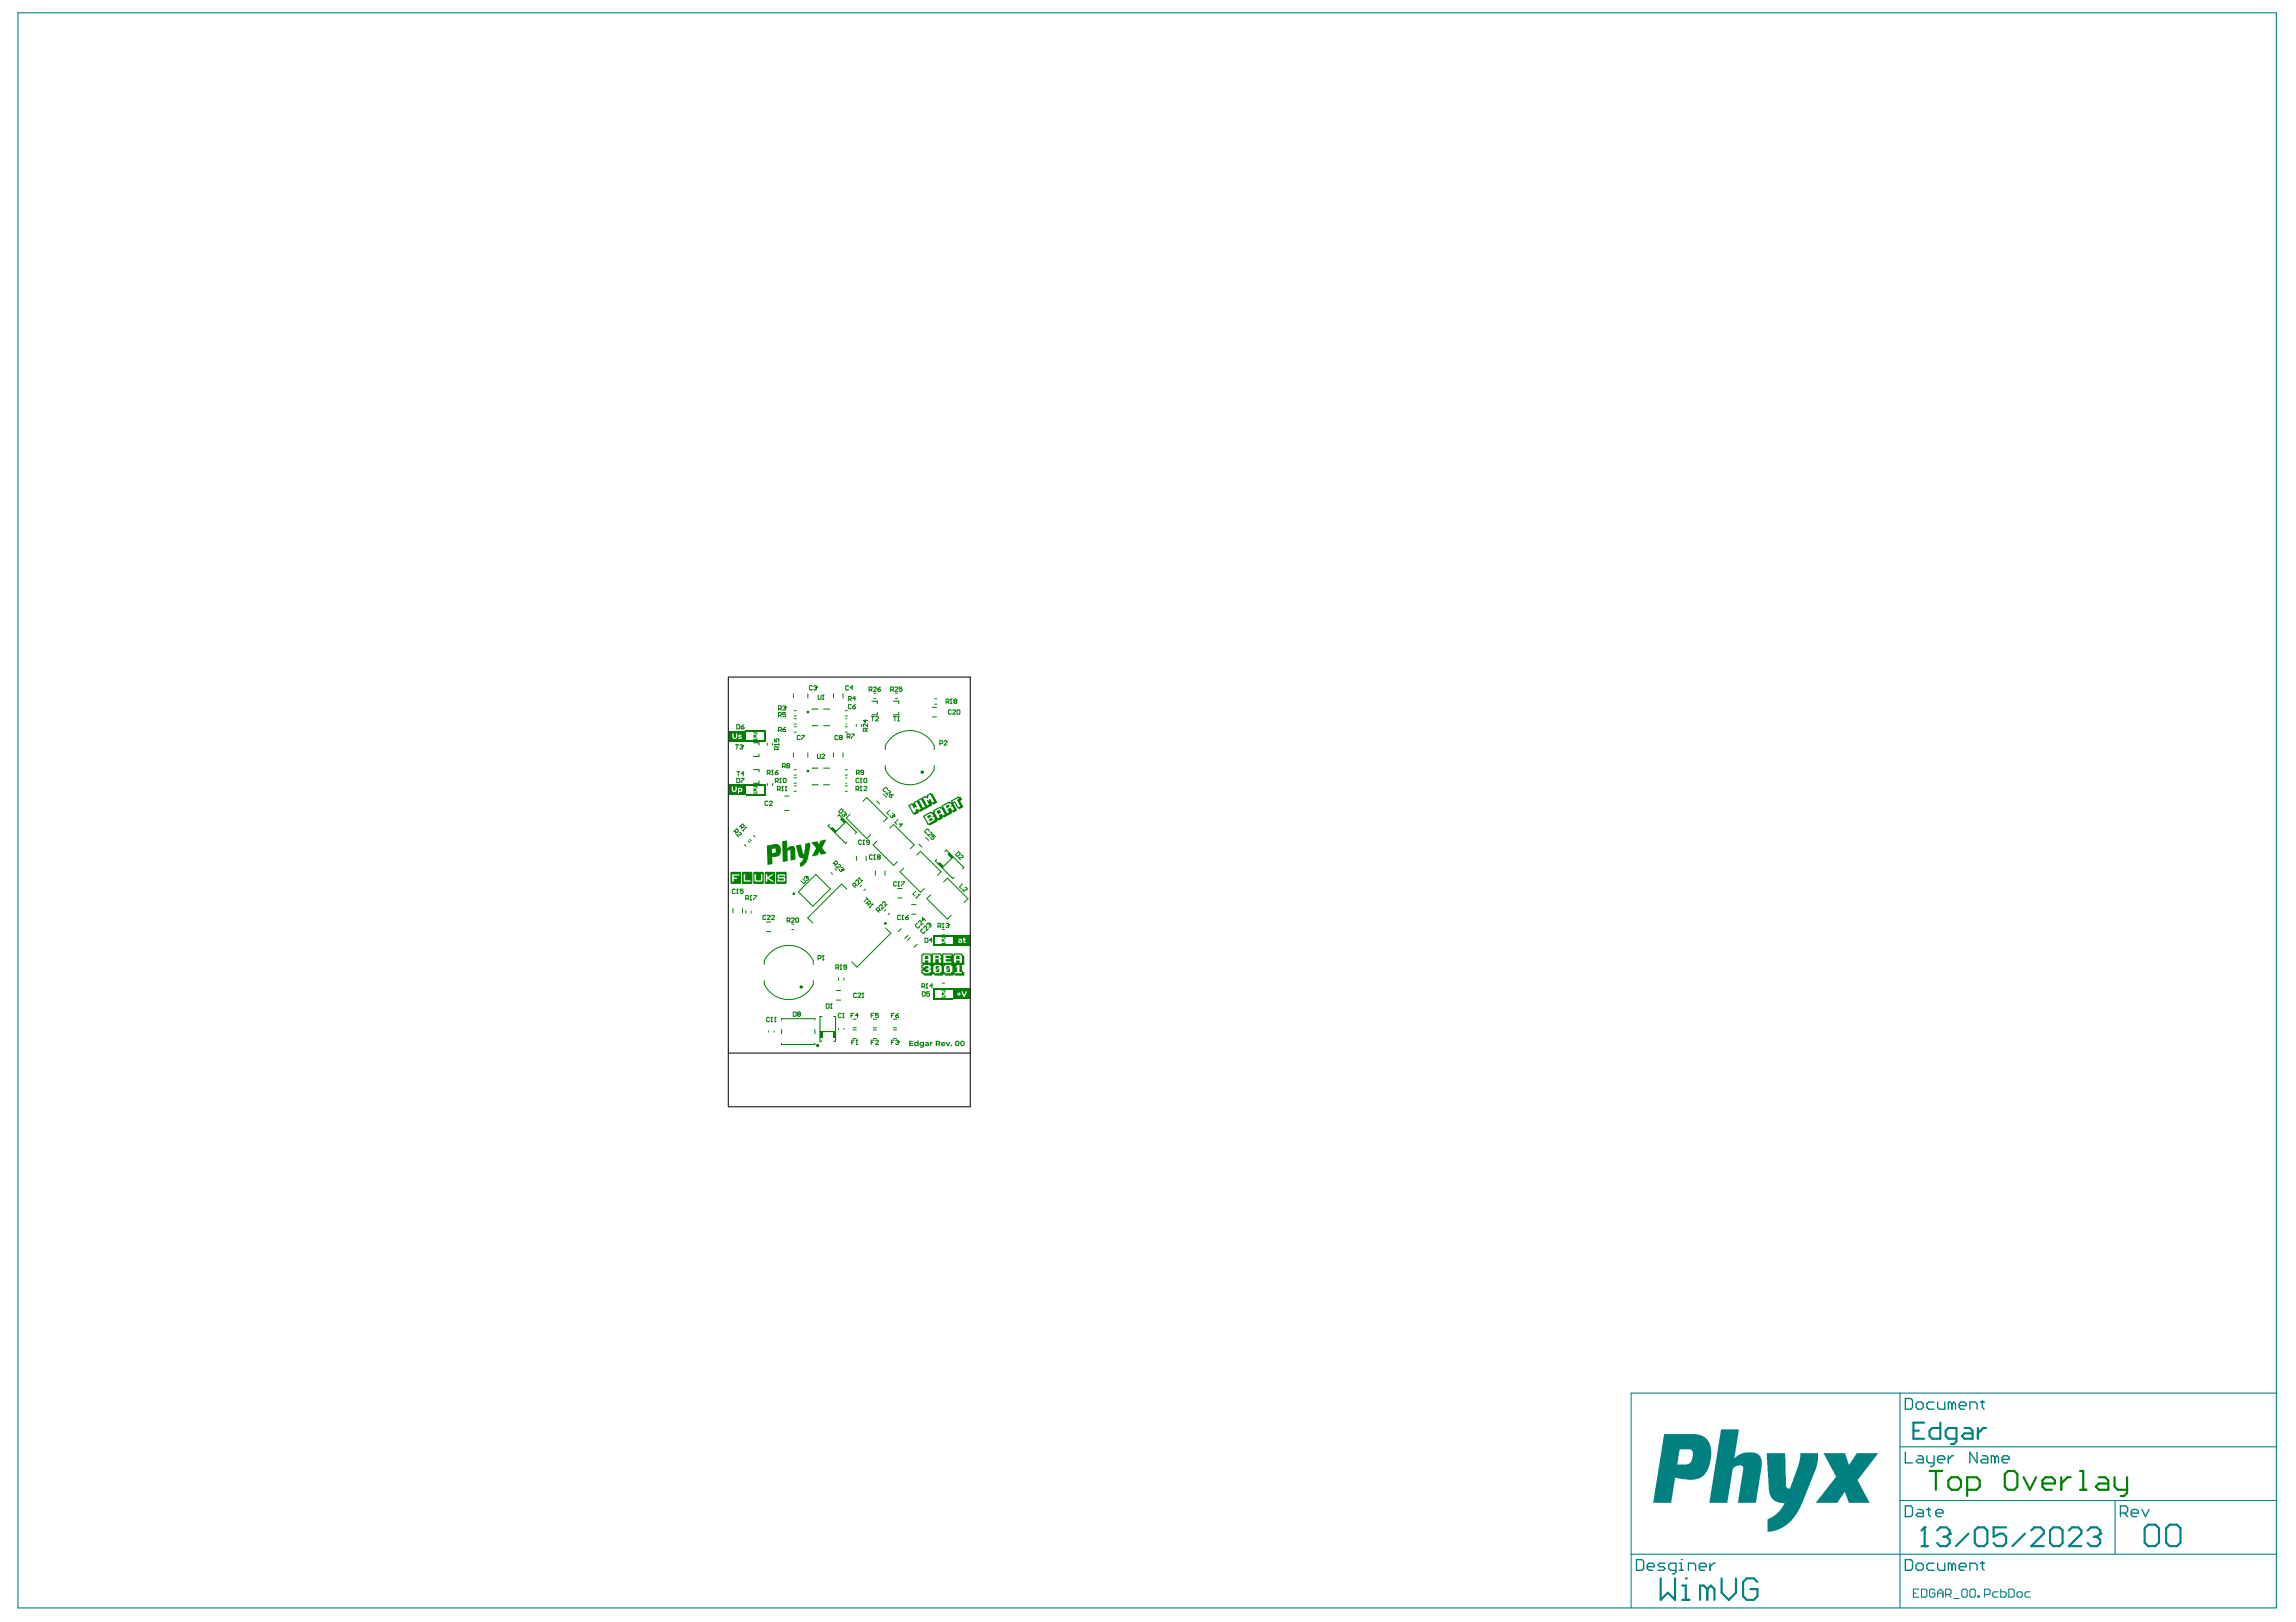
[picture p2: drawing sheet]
<svg xmlns="http://www.w3.org/2000/svg" width="297mm" height="210mm" viewBox="0 0 297 210" stroke-linecap="round" stroke-linejoin="round" font-family="sans-serif">
<g fill="#008080">
<path d="M222.7 185h2.3l-.6 3.7 .6-.5 .8-.2h1.3l.4 .2 .3 .4 .1 .4v.9l-.7 4.6h-2.4l.7-4.2a.58 .58 0 0 0-.1-.6h-.7l-.3 .2a.59 .59 0 0 0-.3 .6l-.6 4h-2.4z"/>
<path d="M228.5 188.1h2.4l.2 4.2v.2l.3 .2 .2-.1 1.1-3.1 .2-.9v-.5h2.3v1l-.4 1.3-1.8 4.6-.8 1.2-1 1.2-1 .5-.8 .3-.7 .1v-1.2a.45 .45 0 0 1 .4-.7l.7-.4 .5-.6 .5-.9h-.6l-.6-.2-.4-.4-.2-.4-.2-.7z"/>
<path d="M235.9 188.1h2.8l.4 1.4 .2-.1 .9-1.3h2.8l-2.6 3.3a.38 .38 0 0 0 .1 .5l1.4 2.6h-2.7l-.5-1.4h-.1l-.9 1.4h-2.8l2.2-2.8 .2-.3a.34 .34 0 0 0 .1-.6z"/>
<path d="M215.3 185.6h4.2l.8 .2 .6 .5 .4 .7 .1 .5-.1 1.4-.2 .8-.3 .7-.3 .5-.5 .3-.8 .3h-.9l-1.6-.3-.5 3.3h-2.3zM217.3 187.6l-.3 1.9h1.3l.3-.1 .3-.5 .1-.7a.57 .57 0 0 0-.3-.6z"/>
</g>
<g fill="none" stroke="#008080" stroke-width=".14">
<path d="M2.3 1.7h292.2v206.4h-292.2zM245.8 187.2h48.7M245.8 194.2h48.7M245.8 180.3v27.8M273.6 194.2v6.9M294.5 180.3h-83.5v27.8M211 201.1h83.5M247.5 206.2h.4M248.2 205.6h-.7v1.1h.7M248.6 205.6h.5l.2 .2v.7l-.2 .2h-.5zM250.3 205.8l-.1-.2h-.4l-.2 .2v.7l.2 .2h.4l.1-.2v-.3h-.3M250.7 206.2h.7"/>
<path d="M250.7 206.7v-.7l.3-.4 .4 .4v.7M251.7 206.3h.5l.2-.1v-.4l-.2-.2h-.5v1.1M252.1 206.3l.3 .4M252.8 206.9h.7M253.8 205.8l.2-.2h.3l.2 .2v.7l-.2 .2h-.3l-.2-.2zM254.8 205.8l.2-.2h.4l.1 .2v.7l-.1 .2h-.4l-.2-.2zM255.9 206.5h.2v.2h-.2zM256.8 206.3h.5l.2-.1v-.4l-.2-.2h-.5v1.1M258.5 206h-.5l-.2 .2v.3l.2 .2h.5M258.8 205.6v1.1h.6l.1-.2v-.3l-.1-.2h-.6M259.9 205.6h.5l.2 .2v.7l-.2 .2h-.5zM260.9 206.2l.2-.2h.4l.1 .2v.3l-.1 .2h-.4l-.2-.2z"/>
<path d="M262.7 206h-.6l-.1 .2v.3l.1 .2h.6"/>
</g>
<g fill="none" stroke="#008080" stroke-width=".28">
<path d="M247.5 185.1h.7M248.9 184.1h-1.4v2.1h1.4M249 197.7h.1M249 197.7v2.4M249 197.7l-.4 .4M250.6 198.1l.4-.4h.8l.4 .4v.4M251 184.1v2.1h-1l-.4-.4v-.7l.4-.3h1M251.4 198.9h.4M251.8 198.9l.4 .4v.4l-.4 .4h-.8l-.4-.4M252.2 198.5h.1M252.2 198.5l-.4 .4M253.1 186.2h-1l-.4-.4v-.7l.4-.3h1v1.7l-.3 .4h-.4"/>
<path d="M254.2 184.8h.6l.4 .3v1.1h-1l-.4-.4 .4-.3h1M254.7 198.5l-1.7 1.6M255.5 198.1l.4-.4h.8l.4 .4v1.6l-.4 .4h-.8l-.4-.4zM255.9 184.8v1.4M256.9 184.8h-.3l-.7 .7M259.5 197.7h-1.6v1.2l.8-.4h.4l.4 .4v.8l-.4 .4h-.8l-.4-.4M262 198.5l-1.6 1.6M262.8 198.1l.4-.4h.8l.4 .4v.4l-1.6 1.6h1.6M265.2 198.1l.4-.4h.8l.4 .4v1.6l-.4 .4h-.8l-.4-.4zM267.7 198.1l.4-.4h.8l.4 .4v.4l-1.6 1.6h1.6M270.1 198.1l.4-.4h.8l.4 .4v.4M270.9 198.9h.4"/>
<path d="M271.3 198.9l.4 .4v.4l-.4 .4h-.8l-.4-.4M271.7 198.5h.1M271.7 198.5l-.4 .4M277.5 197.8l.4-.5h.9l.5 .5v1.8l-.5 .5h-.9l-.4-.5zM280.2 197.8l.5-.5h.9l.5 .5v1.8l-.5 .5h-.9l-.5-.5zM214.8 204.3v2.7l1-.9 .9 .9v-2.7M217.6 207h1M217.6 205.2h.5v1.8M218.1 204.3h.1M220.9 205.6l-.5-.4h-.5v1.8M220.9 205.6v1.4M220.9 205.6l.4-.4 .5 .4v1.4"/>
<path d="M222.7 204.3v1.8l1 .9 .9-.9v-1.8M227.4 204.7l-.5-.4h-.9l-.5 .4v1.9l.5 .4h.9l.5-.4v-1h-1M248.6 200.1h.8"/>
</g>
<g fill="none" stroke="#008080" stroke-width=".17">
<path d="M246.5 194.9h.7l.2 .2v.9l-.2 .3h-.7zM246.5 181h.7l.2 .2v.9l-.2 .3h-.7zM246.5 187.9v1.4h.9M247.9 181.7l.2-.3h.5l.2 .3v.4l-.2 .3h-.5l-.2-.3zM248.1 195.3h.5l.2 .3v.7h-.7l-.2-.3 .2-.2h.7M248.1 188.4h.5l.2 .2v.7h-.7l-.2-.2 .2-.2h.7M249.3 195.3h.4M249.3 188.4v.7l.2 .2h.7M249.5 195.1v.9l.2 .3M250.2 181.4h-.7l-.2 .3v.4l.2 .3h.7M250.2 188.4v1.1l-.2 .3h-.3M250.4 195.8h1v-.2l-.3-.3h-.4l-.3 .3v.4l.3 .3h.4"/>
<path d="M250.7 181.4v.7l.2 .3h.7v-1M250.7 188.9h.9v-.3l-.2-.2h-.5l-.2 .2v.5l.2 .2h.5M252.1 188.4v.9M252.5 181.7l-.2-.3h-.2v1M252.5 181.7v.7M252.5 181.7l.3-.3 .2 .3v.7M252.8 188.4h-.3l-.4 .5M253.5 181.9h.9v-.2l-.3-.3h-.4l-.2 .3v.4l.2 .3h.4M254.8 182.4v-1h.7l.3 .3v.7M255.8 187.9v1.4l-1-1.4v1.4M256.2 181.4h.5M256.5 188.4h.4l.3 .2v.7h-.7l-.3-.2 .3-.2h.7"/>
<path d="M256.5 181.2v.9l.2 .3M258.1 188.6l-.2-.2h-.3v.9M258.1 188.6v.7M258.1 188.6l.2-.2 .3 .2v.7M259 188.9h.9v-.3l-.2-.2h-.5l-.2 .2v.5l.2 .2h.5M274.3 195.8h.7l.3-.2v-.5l-.3-.2h-.7v1.4M274.8 195.8l.5 .5M275.7 195.8h.9v-.2l-.2-.3h-.5l-.2 .3v.4l.2 .3h.5M277.1 195.3l.5 1 .4-1M211.7 201.8h.7l.2 .3v.9l-.2 .2h-.7zM213.1 202.8h.9v-.3l-.2-.2h-.5l-.2 .2v.5l.2 .2h.5M215.4 202.3h-.7l-.2 .2 .2 .3h.5l.2 .2-.2 .2h-.7"/>
<path d="M216.8 203.2h-.7l-.2-.2v-.5l.2-.2h.7v1.1l-.2 .3h-.2M217.3 203.2h.4M217.3 202.3h.2v.9M217.5 201.8h.1M218.4 203.2v-.9h.7l.3 .2v.7M219.8 202.8h1v-.3l-.3-.2h-.4l-.3 .2v.5l.3 .2h.4M221.2 202.3v.9M221.9 202.3h-.2l-.5 .5M246.5 201.8h.7l.2 .3v.9l-.2 .2h-.7zM247.9 202.5l.2-.2h.5l.2 .2v.5l-.2 .2h-.5l-.2-.2zM250.2 202.3h-.7l-.2 .2v.5l.2 .2h.7M250.7 202.3v.7l.2 .2h.7v-.9"/>
<path d="M252.5 202.5l-.2-.2h-.2v.9M252.5 202.5v.7M252.5 202.5l.3-.2 .2 .2v.7M253.5 202.8h.9v-.3l-.3-.2h-.4l-.2 .2v.5l.2 .2h.4M254.8 203.2v-.9h.7l.3 .2v.7M256.2 202.3h.5M256.5 202.1v.9l.2 .2"/>
</g>
<g fill="#008000">
<path d="M101.2 108.9l.6-.1 .1 1 .3-.3h.4l.2 .1 .1 .3v1.3l-.6 .2v-1.3l-.1-.1h-.1l-.2 .2v1.2l-.6 .2z"/>
<path d="M103 109.4l.6-.1 .3 1.1 .1 .1 .2-.9v-.4l.6-.1v.6l-.4 1.6-.3 .6-.5 .3-.2-.5 .3-.2 .2-.4-.3-.1-.2-.1z"/>
<path d="M105 109l.7-.1 .3 .3 .1-.4 .8-.2-.5 1.1 .5 .8-.7 .1-.2-.3-.2 .4-.8 .1 .6-1z"/>
<path d="M121 123.7h.4l.1 .3h-.5z"/>
<path d="M119.6 123.7h.5v.4h-.5z"/>
<path d="M121.1 125h.4v.2h-.1v.1h-.2v.2h.2v-.2h.1v.5h-.5l.1-.2h.1v-.1h-.2z"/>
<path d="M123.7 123.7h.5v.4h-.5z"/>
<path d="M99.2 109.4l1.4-.2 .3 .3 .1 .5v.5l-.2 .2-.5 .2h-.4v.9l-.6 .1zM99.9 109.9v.5l.4-.1 .1-.2-.1-.3z"/>
<path d="M97.5 112.9v-.1h1.2l.1 .1v1.4l-.1 .1h-1.2v-.1zM97.6 113.2l.1 .9h.8l.1-.1v-.8h-.2v.7h-.6v-.7z"/>
<path d="M99 112.9l1.2-.1 .1 .1v1.4l-.1 .1h-1.2l-.1-.1zM99.1 113.2v.9h.2v-.4l.6 .4h.3l-.8-.5 .7-.4h-.3l-.5 .3v-.3z"/>
<path d="M96 112.9h1.3v1.4v.1h-1.3zM96.2 113.2v.9h.9v-.2h-.7v-.7z"/>
<path d="M100.4 112.9l.1-.1h1.2v1.6l-1.3-.1zM100.6 113.2l.1 .5h.7v.2h-.7v-.1h-.1v.3l.9-.1 .1-.4-.1-.1h-.7v-.2h.6v.1h.1v-.2z"/>
<path d="M94.5 112.8l1.3 .1 .1 1.4-.1 .1h-1.3zM94.7 113.2v.9h.2v-.4h.4v-.1h-.4v-.3h.8v-.1z"/>
<path d="M119.2 123.5h.1l.1-.1h1v.1h.1l.1-.1h1.1l.1 .1h.1v-.1h1.3l.1 .1h.1v-.1h1.1v.1h.1v.2h.2v1.2h-.4v.7h.2v.2h.2v.5h-1.3v-.2h-.1v.2h-1.1v-.2h-.3v.2h-1.1v-.2h-.3v.2h-1.1v-.2h-.2v-.1h-.1v-.5h.2l-.1-.2h-.1v-.4h.1v-.2h-.1zM122.1 123.5v1.1h1v-.2h-.8v-.3h.7l-.1-.1h-.5l-.1-.3h.8v-.2zM123.4 123.7v.9h.3v-.3h.5v.3h.3v-.9h-.2v-.2h-.8l.1 .2zM120.7 123.5v1.1h.3v-.5h.4v.5h.4v-.5h-.2v-.1h.2v-.3h-.2v-.2zM119.3 123.7v.9h.3l.1-.3h.4v.3h.3v-.9h-.2v-.2h-.7v.2zM123.7 125v.2h.1v.6h-.3v.2h.9v-.2h-.3v-.9h-.3v.1zM122.1 125v.8h.2v.2h.8l-.1-.2h.2v-.8h-.2v-.1h-.7v.1zM120.7 125v.8h.2v.2h.8v-.2h.1v-.8h-.1v-.1h-.8v.1zM119.4 125l-.1 .2h.4v-.2h.4v.3h-.3v.2h.3v.3h-.4v-.2h-.3l-.1 .2h.2v.2h.8v-.2h.1v-.3h-.1v-.2h.1v-.3h-.1v-.1h-.8v.1z"/>
<path d="M122.4 125h.5v.2h-.2l.1 .1h.1v.5h-.5v-.2h.2v-.1h-.2zM122.6 125.3v.2h.1v-.2z"/>
</g>
<g fill="none" stroke="#008000" stroke-width=".13">
<path d="M97.5 94.9h.4v.2M97.6 95.1l.1 .2-.1 .1zM97.8 95.1v.3M97.9 95.5v.2h-.4M99.3 96.2v.3M100 96.2v.3M102.6 89.8v.5M102.6 97.4v.6M102.7 92.7h.3M102.7 92h.3M102.7 93h.3M102.7 93.7h.3"/>
<path d="M102.7 94.1h.3M102.7 94.7h.3M102.7 99.6h.3M104.5 89.8v.5M104.5 97.4v.6M107.8 89.8v.5M107.8 97.4v.6M109.1 89.8v.5M109.1 97.4v.6M109.4 92.7h.2M109.4 92h.2M109.4 94.1h.2"/>
<path d="M109.4 94.7h.2M109.4 99.6h.2M109.4 93h.2M109.4 93.7h.2M110.8 93.7v.3M111.5 93.7v.3M113 90.4h.3M113 89.7h.3M114.5 96.5v.5M114.5 99.1v.5M115.8 90.4h.3M115.8 89.7h.3"/>
<path d="M120.6 92.8h.6M120.6 91.5h.6M120.9 96.5v.5M120.9 99.1v.5M120.9 91.1h.3M120.9 90.4h.3M94.8 117.6v.5M96.1 117.6v.5M96.3 109.3l.2 .2M96.5 117.9v.3M96.8 108.8l.2 .2M97 108.6l.2 .2"/>
<path d="M97.2 117.9v.3M97.5 108.1l.2 .2M97.5 101.8h.4v.2M97.6 102.1l.1 .1-.1 .2zM97.8 102.1v.3M97.9 102.4v.2h-.4M99.2 119.3h.5M99.3 101.4v.3M100 101.4v.3M101.5 103h.6M101.5 104.9h.6M102.4 119.6h.3"/>
<path d="M102.7 100.3h.3M102.7 100.7h.3M102.7 101.4h.3M102.7 101.7h.3M102.7 102.4h.3M103.3 115.4l2.2-2.2 1.9 1.8-2.2 2.3zM107.5 112.9l.2 .2M108 112.4l.2 .2M109.4 100.3h.2M109.4 101.7h.2M109.4 102.4h.2M109.4 100.7h.2"/>
<path d="M109.4 101.4h.2M109.6 115.1l-.7-.7-4.4 4.4 .7 .7M110 105.4l-.5 .5 2.6 2.6 .5-.5M110.8 110.8v.6M111.5 114.6l-.2 .2M111.6 103.7l.5-.5 2.7 2.7-.5 .5M112 115.1l-.2 .1M112.1 110.8v.6M113.3 112.7v.6M113.4 103.6l.4 .4M113.4 108.9l-.4 .4 2.6 2.7 .5-.5M114.3 102.8l.4 .4"/>
<path d="M114.5 112.7v.6M114.6 117.7l-.2 .2M115.1 118.2l-.2 .2M115.1 107.2l.5-.5 2.7 2.6-.5 .5M116.1 115h.6M116.1 116.2h.6M116.9 112.3l-.5 .5 2.7 2.7 .5-.5M117.9 118.3h.6M117.9 117.1h.6M118.6 110.7l.5-.5 2.6 2.6-.4 .5M118.9 109.2l.4 .4M119.7 108.4l.4 .4"/>
<path d="M120.4 115.8l-.5 .5 2.7 2.6 .5-.4M122.1 114.1l.5-.5 2.6 2.7-.5 .5M98.9 124.3v.5M98.9 126.9v.5M99.2 120.6h.5M99.4 133.4v.2M100.1 133.4v.2M101.1 132v-.2h4.3v.2M101.1 135v.2h4.3v-.2M101.1 133.2v.6M102.4 120.3h.3M105.2 124.3v.5"/>
<path d="M105.2 126.9v.5M105.4 133.2v.6M108.2 129.4h.6M108.2 128.2h.6M108.5 126.6v.3M108.5 133.1v.1M109.2 126.6v.3M109.2 133.1v.1M110.4 131.9h.4M110.4 133h.4M110.4 134.4h.4M110.4 133.3h.4"/>
<path d="M113 131.9h.4M113 133h.4M113 134.4h.4M113 133.3h.4M114.6 120.1l.7 .7-4.4 4.3-.7-.6M115.6 131.9h.4M115.6 133h.4M115.6 134.4h.4M115.6 133.3h.4M116.6 120.2l-.4 .4M117.5 121.1l-.4 .3M117.8 121.3l-.4 .4"/>
<path d="M118.6 122.2l-.3 .4M121.8 121.3h.5v.2M121.8 128.2h.5v.2M121.9 120.3h.3M121.9 121h.3M121.9 121.5l.1 .2-.1 .1zM121.9 128.5l.1 .1-.1 .2zM121.9 127.9h.3M121.9 127.2h.3M122.1 121.5v.3M122.1 128.5v.3M122.3 121.9v.2h-.5"/>
<path d="M122.3 128.8v.2h-.5"/>
</g>
<g fill="none" stroke="#008000" stroke-width=".14">
<path d="M97.5 96.1h.7v.3M97.5 99.6h.7v.3M98.2 97.6v.3h-.7M105.1 93.9h.7M105.8 91.8h-.7M105.8 99.4h-.7M106.6 91.8h.7M106.6 99.4h.7M107.3 93.9h-.7M112.8 90.7h.7v.3M113.5 92.2v.3h-.7M115.6 90.7h.7v.3"/>
<path d="M116.3 92.2v.3h-.7M98.2 101.1v.3h-.7M105.1 101.5v.1M105.1 101.6h.7M106.6 101.6h.7M107.3 101.5v.1M107.3 106.7l-.2 .2 2.3 2.2 .2-.1M108.4 105.6l.2-.2 2.2 2.3-.2 .2M109.4 106.3l-1.4 1.5M121.2 111.3l-.2 .1 2.3 2.3 .1-.2M122.3 110.2l.1-.2 2.3 2.3-.2 .1M123.3 110.9l-1.4 1.4"/>
<path d="M106.1 133.5h2M106.3 131.5h-.2v3.2h.2M107.9 131.5h.2v3.2h-.2"/>
</g>
<path d="M120.9 129.2h2.4" fill="none" stroke="#008000" stroke-width=".17"/>
<path d="M120.7 128.1h.2v1.2h-.2z" fill-rule="evenodd" fill="#008000"/>
<path d="M120.7 128h2.6M120.9 122.3h2.4" fill="none" stroke="#008000" stroke-width=".17"/>
<path d="M120.7 121.2h.2v1.2h-.2z" fill-rule="evenodd" fill="#008000"/>
<path d="M96.5 101.6h2.6M120.7 121.1h2.6" fill="none" stroke="#008000" stroke-width=".17"/>
<path d="M98.9 101.7h.2v1.2h-.2z" fill-rule="evenodd" fill="#008000"/>
<path d="M96.5 94.7h2.6M96.5 102.8h2.4" fill="none" stroke="#008000" stroke-width=".17"/>
<path d="M98.9 94.7h.2v1.3h-.2z" fill-rule="evenodd" fill="#008000"/>
<path d="M96.5 95.9h2.4" fill="none" stroke="#008000" stroke-width=".17"/>
<g fill="#008000">
<path d="M107.8 133.5h.3v.8h-.3z" fill-rule="evenodd"/>
<path d="M106.1 133.5h.3v.8h-.3z" fill-rule="evenodd"/>
<path d="M121.3 111.8l.3-.2 .5 .5-.2 .2z" fill-rule="evenodd"/>
<path d="M122.6 110.6l.2-.3 .5 .6-.2 .2z" fill-rule="evenodd"/>
<path d="M107.5 107.2l.2-.2 .5 .5-.2 .3z" fill-rule="evenodd"/>
<path d="M108.7 106l.2-.2 .5 .5-.2 .3z" fill-rule="evenodd"/>
<path d="M123.3 121h2.3v1.4h-2.3z" fill-rule="evenodd"/>
</g>
<g fill="#fff">
<path d="M124.6 121.4l.3 .1v.1h-.1v.3h.1v.1l-.2-.1-.1-.3z"/>
<path d="M124.1 121.8v.1h.2v-.1zM124 121.5h.4l.1 .5-.5-.1v-.2h.3v-.1h-.3z"/>
</g>
<path d="M123.3 127.9h2.3v1.4h-2.3z" fill-rule="evenodd" fill="#008000"/>
<g fill="#fff">
<path d="M123.8 128.6h.2v-.2h.1v.2h.2v.1h-.2v.2h-.1v-.2h-.2z"/>
<path d="M124.4 128.3h.1l.2 .5 .3-.5h.1l-.3 .7h-.1z"/>
</g>
<path d="M94.2 101.5h2.3v1.4h-2.3z" fill-rule="evenodd" fill="#008000"/>
<g fill="#fff">
<path d="M94.7 101.8h.1v.4l.1 .1h.2v-.5h.2v.4l-.1 .2-.3 .1-.2-.1z"/>
<path d="M95.5 101.9l.1 .1 .3-.1 .2 .3-.2 .3-.3-.1v.3h-.1zM95.6 102.2a.15 .15 0 0 0 .3 0 .15 .15 0 0 0-.3 0z"/>
</g>
<path d="M94.2 94.6h2.3v1.4h-2.3z" fill-rule="evenodd" fill="#008000"/>
<g fill="#fff">
<path d="M94.7 94.9h.2v.4l.1 .2 .2-.1v-.5h.2v.5l-.1 .2h-.3l-.2-.1z"/>
<path d="M95.5 95.2l.2-.1h.3l-.1 .1h-.3l.4 .2-.1 .2h-.4v-.1h.3l-.3-.2z"/>
</g>
<g fill="#008000">
<path d="M117.6 134.7h.6v.1h-.4v.2h.3v.1h-.3v.2h.4v.1h-.6z"/>
<path d="M120.3 134.8l.2 .1 .2-.1v.2l-.2 .1v.3h-.2z"/>
<path d="M122.3 134.8h.2l.1 .4 .2-.4h.2l-.3 .6h-.1z"/>
<path d="M119.9 105.6l.4-.2 .2 .3-.4 .2zM120.2 106l.4-.2 .1 .3-.4 .2zM119.6 105.6l.5 1 .8-.5-.1-.1 .2-.1-.2-.2-.1 .1-.1-.2 .2-.1-.2-.2h-.1l-.1-.1zM119.4 105.6l1.1-.6v.1h.2v.1l.2-.1 .5 1h-.2l.1 .2-1 .5-.1-.1-.2 .1z"/>
<path d="M121.1 105l.4-.2 .3 .4-.4 .2zM120.9 104.9l.1 .1-.1 .1 .4 .8 .3-.1-.2-.3 .4-.2 .2 .3 .2-.2-.4-.8-.1 .1-.1-.1zM120.7 104.9l1-.5v.1h.4l.5 1-.5 .3-.1-.1-.1 .1 .1 .1-.5 .3-.1-.1h-.2l-.5-1 .1-.1z"/>
<path d="M122.3 104.3l.4-.2 .2 .3-.4 .2zM122 104.3l.5 1 .3-.2-.2-.4 .4-.2 .2 .4 .2-.2-.2-.3h-.1l-.1-.1 .2-.1-.2-.2h-.1l-.1-.1zM121.8 104.3l1.1-.6v.1h.4l.5 1.1-.5 .3-.1-.2-.1 .1 .1 .1-.5 .3-.1-.1-.2 .1z"/>
<path d="M123.2 103.7l.1 .1 .2-.1 .5 .8 .2-.2-.4-.8 .3-.1-.1-.2zM123 103.6l1.1-.6v.2l.2-.1 .2 .4-.3 .1 .5 .8-.6 .3-.1-.1-.1 .1-.4-.8-.3 .1z"/>
<path d="M117.5 104.2l.5-.3 .1 .1h.1v-.2l.5-.3 .1 .2 .1-.1 .6 1.2-.5 .3-.1-.1h-.1l.1 .2-.6 .3v-.2l-.2 .1zM117.7 104.3l.5 .9 .3-.2-.1-.1 .2-.3 .1 .2 .1-.1 .1 .1 .2-.1-.5-.9-.3 .1 .4 .5-.2 .1-.1-.1h-.1l.1 .2h-.2l-.2-.5z"/>
<path d="M118.9 103.6l.5 .9 .3-.1-.5-.9zM118.7 103.5l.5-.3 .1 .2 .1-.1 .7 1.2-.5 .3-.1-.1h-.2z"/>
<path d="M119.2 103.2l.5-.2 .1 .1 .1-.1v-.1l.5-.3 .1 .1h.1l.7 1.1-.6 .3v-.1l-.2 .1 .1 .1-.5 .3-.1-.1h-.1zM119.4 103.3l.5 .9 .3-.1-.3-.5 .1-.1 .1 .1 .1-.1v-.1h.1l.3 .5 .3-.2-.6-.9-.2 .1v.4l-.1 .1-.3-.2z"/>
<path d="M118.3 134.9l.2-.1 .2 .1v-.3h.1v.8l-.5-.1v-.1zM118.4 135.1a.15 .15 0 0 0 .3 0 .15 .15 0 0 0-.3 0z"/>
<path d="M119.1 135.1a.15 .15 0 0 0 .3 0 .15 .15 0 0 0-.3 0zM119 134.9l.2-.1 .2 .1 .2-.1-.1 .7-.2 .1-.3-.1v-.1l.3 .1 .1-.1v-.1l-.1 .1-.3-.1z"/>
<path d="M119.8 135.2l.2 .1v-.1zM119.7 134.9l.3-.1 .2 .1v.5h-.4l-.1-.1v-.2h.3l-.1-.1h-.2z"/>
<path d="M121.2 134.8v.3l.3-.1-.1-.2zM121.1 134.7l.5 .1 .1 .2-.2 .2 .2 .2h-.2l-.1-.2h-.2v.2h-.1z"/>
<path d="M121.9 135l.3 .1-.1-.1zM121.8 135l.1-.2 .3 .1 .1 .3h-.4l.4 .1-.2 .1-.3-.1-.1-.1z"/>
<path d="M123.7 134.8v.4l.2 .1 .1-.2v-.2zM123.6 134.7h.3l.2 .1v.3l-.1 .2-.2 .1-.2-.1-.1-.3z"/>
<path d="M124.4 134.8v.4l.2 .1v-.4zM124.2 135a.35 .35 0 0 1 .7 0 .35 .35 0 0 1-.7 0z"/>
<circle cx="123.1" cy="135.3" r=".1"/>
</g>
<g fill="none" stroke="#008000" stroke-width=".28">
<path d="M249.6 190.4h1.7M250.4 190.4v2.4M252.1 191.6l.4-.4h.8l.4 .4v.8l-.4 .4h-.8l-.4-.4zM254.5 192.8h1.2l.4-.4v-.8l-.4-.4h-1.2v2.4M259.4 190.8l.4-.4h.8l.4 .4v1.6l-.4 .4h-.8l-.4-.4zM261.8 191.2l.8 1.6 .8-1.6M264.2 192h1.7v-.4l-.4-.4h-.9l-.4 .4v.8l.4 .4h.9M266.7 191.2v1.6M267.9 191.2h-.4l-.8 .8M269.1 190.4h.4v2.4M269.1 192.8h.8M271.5 191.2h.8l.5 .4v1.2h-1.3l-.4-.4 .4-.4h1.3"/>
<path d="M273.6 191.2v1.2l.4 .4h1.2M275.2 191.2v2l-.4 .4h-.4"/>
</g>
<g fill="none" stroke="#008000" stroke-width=".13">
<path d="M95.1 96.4h.4M95.3 99.9h.4M95.3 93.8h.3l.1 .1v.3l-.1 .1h-.3zM95.3 96.4v.5M95.5 99.9v.5M95.7 96.5l.3-.1 .1 .2M95.9 94.1h.3l.1 .1-.3 .1zM95.9 96.7h.1M96 96.7l.1 .1-.1 .1-.3-.1M96.1 96.6h.1M96.1 96.6l-.1 .1M96.3 93.8l-.4 .3"/>
<path d="M99.9 99.7h.1M99.9 99.7l-.1 .1M99.9 99.7v.5M100.2 96.4h.1M100.2 95.6v.4h.3l-.1-.2 .1-.2 .3 .1-.1 .3M100.2 96.4l.1 .1M100.2 96.4h.6M100.3 100h.3l.1 .1-.3 .1zM100.6 97v-.3l-.3-.1-.1 .1v.3h.6M100.7 99.7l-.4 .3M100.7 92.6h.3l.1-.3-.1-.1h-.3v.6M100.7 91.7h.3l.1-.3-.1-.1h-.3v.6"/>
<path d="M100.7 94.5h.3l.1-.3-.1-.1h-.3v.6M100.8 96.6l-.2 .2M100.8 96.3v.2M100.9 94.5l.2 .2M100.9 92.6l.2 .2M100.9 91.7l.2 .2M101.2 99.2h.3l.1-.3-.1-.1h-.3v.6M101.3 94.4h.2l.1 .2-.2 .1zM101.3 91.4l.2-.1 .1 .2M101.4 99.2l.2 .2M101.5 91.6h.1M101.5 91.6l.1 .1-.1 .2-.2-.1"/>
<path d="M101.6 91.5h.1M101.6 94.1l-.3 .3M101.6 92.2h-.3v.3l.2-.1 .1 .1-.1 .3-.2-.1M101.6 91.5l-.1 .1M101.9 99.1l-.1-.1 .1-.2 .3 .1-.1 .2M101.9 99.1l-.1 .1 .1 .2 .3-.1-.1-.2M101.9 99.1h.2M103.5 95.3l-.1-.1-.3 .1v.3l.1 .1 .3-.1M103.7 95.2h.4l-.4 .5M105.1 88.8l-.1-.1-.3 .1v.4l.1 .1 .3-.1M105.3 88.8l.2-.1 .1 .2M105.5 89h.1"/>
<path d="M105.5 89l.1 .1-.1 .2-.2-.1M105.6 88.9h.1M105.6 88.9l-.1 .1M105.8 97.6v.5l.1 .1 .2-.1v-.5M105.9 90v.4v.1l.3-.1v-.4M106.3 97.7l.1-.1 .3 .1-.4 .5h.4M106.4 90.5h.2M106.5 90h.1M106.5 90v.5M106.5 90h-.1M108.4 95.3l-.1-.1-.3 .1v.3l.1 .1 .3-.1M108.7 95.4l-.1-.1 .1-.1 .2 .1v.1"/>
<path d="M108.7 95.4l-.1 .1 .1 .2 .2-.1v-.2M108.7 95.4h.2M109.6 95.4h.3l.1-.3-.1-.1h-.3v.5M109.8 90.5h.2l.1-.3-.1-.1h-.2v.6M109.8 95.4l.2 .1M109.8 88.8l-.1-.1-.3 .1v.4l.1 .1 .3-.1M109.9 90.5l.2 .2M110.1 91.3l-.1-.1-.2 .1v.3l.1 .1 .2-.1M110.1 95h.4l-.4 .5M110.3 91.4h.3l.1 .2-.3 .1zM110.3 89h-.3l.2-.3v.6M110.7 90.4h-.4l.3-.3v.6"/>
<path d="M110.7 91.2l-.4 .2M111.7 100h-.2l-.1-.1 .1-.2 .2 .1v.3l-.1 .1-.2-.1M112 93.1v.4l-.3-.3h.5M112.1 94.6v-.3l-.1-.1-.3 .1v.3h.5M112.2 93.7v.4l-.3-.4-.2 .1 .1 .3M112.2 94.2l-.1 .2M112.4 89.3h.3l.1-.3-.1-.1h-.3v.6M112.6 89.3l.2 .2M112.7 92.7h.4M112.9 92.7v.6M113 89l.1-.1 .3 .1-.4 .5h.4M113.3 92.8l.1-.1 .2 .1-.3 .5h.3"/>
<path d="M113.5 89.2h.3l.1 .2-.3 .1zM113.9 88.9l-.4 .3M114.5 96.5a3.5 3.5 0 0 1 3.2-2 3.5 3.5 0 0 1 3.2 2M114.5 99.6a3.5 3.5 0 0 0 3.2 2 3.5 3.5 0 0 0 3.2-2M115.2 89.3h.3l.1-.3-.1-.1h-.3v.6M115.4 89.3l.2 .2M115.6 92.7h.4M115.8 92.7v.6M115.8 89l.1-.1 .2 .1-.3 .5h.3M116.1 93.3h.2M116.2 92.7h.1M116.2 92.7v.6"/>
<path d="M116.2 92.7l-.1 .1M116.7 88.9h-.4v.3l.2-.1 .2 .1-.1 .3-.3-.1M121.6 96.2h.3l.1-.1-.1-.2h-.3v.5M122.1 96l.1-.1 .3 .1-.4 .4h.4M122.4 90.8h.3l.1-.2-.1-.1h-.3v.5M122.6 90.8l.2 .2M123 91h.1M123 90.5h.1M123 90.5v.1M123 90.5v.5M123.1 92l-.1-.1-.3 .1v.3l.1 .1 .3-.1M123.3 92v-.1l.3 .1-.3 .4h.3"/>
<path d="M123.5 90.8l-.1-.1 .1-.2 .3 .1-.1 .2M123.5 90.8h-.1l.1 .2 .3-.1-.1-.1M123.5 90.8h.2M123.8 92l.1-.1 .3 .1v.3l-.1 .1-.3-.1zM95 107.5l.2 .2 .3-.1v-.1l-.2-.2-.4 .3M95.1 115.2l-.1-.1-.3 .1v.3l.1 .1 .3-.1M95.2 107.6v.3M95.3 115.6h.2M95.3 100.7h.3l.1 .1v.4l-.1 .1h-.3zM95.4 115.1h.1M95.4 115.1v.5M95.4 115.1l-.1 .1"/>
<path d="M95.6 107.7l.3 .1-.1 .2h-.5l.3 .3M95.8 106.9l.2 .2h.1l.2-.3-.2-.2-.4 .4M95.9 100.7h.4l-.4 .6M95.9 107v.3M96.1 107.4l.1 .1M96.1 115.1h-.3v.2h.1h.2l-.1 .3-.2-.1M96.3 100.1h-.4l.3-.2v.5M96.4 107.1h.1M96.5 116.3h.3v-.3v-.1h-.3v.6M96.5 107.1h.1M96.5 107.1l-.4 .4M96.7 116.3l.1 .2"/>
<path d="M97 116.5h.2M97.1 115.9h.1M97.1 115.9l-.1 .1M97.1 115.9v.6M97.5 115.9h.4l-.4 .6M99.1 118.5l-.1-.1-.3 .1v.4l.1 .1 .3-.1M99.3 118.5v-.1l.3 .1-.3 .5h.3M99.3 100.1h.2l.1-.3-.1-.1h-.2v.5M99.3 103.8v-.1l-.3 .1v.3l.1 .1 .2-.1M99.5 100.1l.1 .1M99.5 103.8l.1-.1 .3 .1-.4 .4h.4M99.8 118.5l.1-.1 .3 .1-.4 .5h.4"/>
<path d="M99.8 100.2h.2M100.3 101.1h.3l.1-.3-.1-.1h-.3v.6M100.5 101.1l.2 .2M100.6 102.1h.3v-.2v-.1h-.3v.5M100.8 102.1l.1 .2M100.9 101.3h.2M101 100.7h.1M101 100.7v.6M101 100.7l-.1 .1M101.1 102.3h.2M101.2 101.8h.1M101.2 101.8l-.1 .1"/>
<path d="M101.2 101.8v.5M101.3 100.8l.1-.1 .3 .1v.4l-.1 .1-.3-.1zM101.6 102.3h.2M101.7 101.8h.1M101.7 101.8v.5M101.7 101.8l-.1 .1M101.8 119.2h.3l.1-.3-.1-.1h-.3v.6M102 119.2l.2 .2M102.4 118.9l.1-.1 .3 .1-.4 .5h.4M102.9 118.9l.1-.1 .3 .1v.4l-.1 .1-.3-.1zM103.9 113.7l.3 .4v.1l-.3 .1-.3-.3M104.4 113.5h.1"/>
<path d="M104.4 113.6h.1l.1 .2-.3 .1M104.4 113.5l-.2-.1-.1 .3M104.4 113.5v.1M104.4 113.6l-.1 .1M107.9 111.7l.2 .2 .3-.2v-.1l-.2-.2-.4 .4M108 111.8v.3M108.5 105l.4-.4 .2 .2v.2l-.3 .2h-.1zM108.5 111.9l.2 .1v.2h-.5l.2 .3M108.6 112.5l.1 .3 .2-.1v-.1M108.9 112.3l.2 .1v.2M108.9 112.5v.1M108.9 105.4l.2 .2h.2v-.2"/>
<path d="M108.9 112.6h.2M109.1 112.6h.1M109.2 105.1l.3 .1-.1 .2M109.2 105.4h.1M109.3 105.4h.1M109.4 105.4h.1M110.5 114.7l.2-.2-.1-.2h-.1l-.2 .2 .4 .4M110.7 114.6h.2M110.7 114.1l.2-.2h.1v.6l.3-.3M110.7 102.1h.3l.1-.2-.1-.1h-.3v.5M110.8 100.1h.3l.1-.3-.1-.1h-.3v.5M110.9 102.1l.2 .2"/>
<path d="M111 100.1l.2 .1M111.1 113.6h.1M111.1 113.6l.4 .4M111.1 113.6v.1M111.1 100.8l-.1-.1-.3 .1v.4l.1 .1 .3-.1M111.3 102.3h.2M111.3 101.3h.2M111.4 101.8h.1M111.4 100.7h.1M111.4 101.8l-.1 .1M111.4 100.7v.6M111.4 101.8v.5"/>
<path d="M111.4 100.7l-.1 .1M111.5 108.8l-.1-.1-.3 .1v.4l.1 .1 .3-.1M111.6 113.9l-.2 .2M111.6 109.3h.2M111.7 108.7h.1M111.7 108.7v.6M111.7 108.7l-.1 .1M111.8 101.9l.1-.1 .2 .1-.3 .4h.3M111.8 100.8l.1-.1 .2 .1v.4l-.1 .1-.2-.1zM112 116.2l.3 .2M112.2 116.8l.2 .2 .2-.1v-.2l-.2-.1-.4 .3M112.2 116.3l-.4 .4"/>
<path d="M112.3 116.9v.3M112.4 117.3l.2 .2M112.5 109h-.3l-.1-.1 .1-.2 .3 .1v.4l-.1 .1-.3-.1M112.8 117h.1M112.9 110.7l-.1-.1-.3 .1v.4l.1 .1 .3-.1M112.9 117h.1M112.9 117l-.4 .4M113 111.2h.2M113.1 110.6h.1M113.1 110.6v.6M113.1 110.6l-.1 .1M113.6 117.9l.2-.2-.1-.2h-.2l-.2 .2 .4 .4"/>
<path d="M113.6 110.9l-.1-.1 .1-.2 .3 .1-.1 .2M113.6 110.9l-.1 .1 .1 .2 .3-.1-.1-.2M113.6 110.9h.2M113.7 117.8h.3M113.8 117.3l.1-.2h.1l.1 .6 .3-.3M114.2 116.9l.1-.2h.2v.6l.3-.3M114.8 102.2v-.2l-.3-.1-.2 .3 .1 .2h.1M114.9 102.3l.3 .1-.1 .2h-.5l.3 .3M115 103l.2-.2 .2 .2v.2h-.2zM115.1 104.8l-.4 .4 .3 .3M115.2 102.8l.4 .1M115.2 105.5l.1 .3 .2-.1v-.1"/>
<path d="M115.5 105.3l.2 .1v.2M115.5 105.5v.1M115.5 105.6h.2M115.7 105.6h.1M116 114.2l-.1-.1-.3 .1v.4l.1 .1 .3-.1M116.2 114.7h.2M116.2 106l-.4 .4 .2 .3M116.3 114.1h.1M116.3 114.1v.6M116.3 114.1l-.1 .1M116.5 118.5l-.1-.1-.3 .1v.4l.1 .1 .3-.1M116.6 114.1h.4l-.4 .6"/>
<path d="M116.6 106.9l-.2-.3h.4l-.4 .4M116.7 119h.2M116.8 118.4h.1M116.8 118.4v.6M116.8 118.4l-.1 .1M117.2 118.7h.2l.1 .2-.3 .1zM117.5 118.4l-.3 .3M118.5 115.3l-.4 .4 .3 .3M118.5 116.1l.1 .1M118.7 119.6l-.3 .1v.1l.3 .3h.1l.2-.3M118.8 119.4v-.1l.3-.1 .1 .5 .2-.2M118.8 115.8h.2"/>
<path d="M119 115.8h.1M119 115.8l-.4 .4M119.6 118.9l-.2 .3v-.4l.3 .4M120.2 107.6l-.2-.3h-.1l-.2 .3v.1l.2 .1M120.2 119.5h.1M120.2 119.5h-.2l-.1 .2M120.2 119.5v.2M120.2 119.7h.2v.2l-.2 .1M120.2 119.7h.1M120.3 107.7l.3 .1-.1 .2h-.5l.2 .3M121 108.3l-.2-.3-.2 .2 .2 .1v.2l-.2 .1-.2-.3M121.4 119.9h.2l.1-.3-.1-.1h-.2v.5"/>
<path d="M121.5 119.9l.2 .1M122 119.5h.1M122 119.5l-.1 .1M122 119.5v.5M122.4 119.6l.3-.1v.2M122.6 119.8h.1M122.7 119.8v.1v.1h-.3M122.7 119.7h.1M122.7 119.7v.1M123.6 110.6l.4-.4 .2 .2v.1l-.3 .3h-.1zM124.3 110.7h.2l.1 .2-.6 .1 .3 .3M124.5 114.4l-.4 .4 .3 .2"/>
<path d="M124.9 114.8l.2 .2v.1l-.6 .1 .3 .2M98.9 127.4a3.5 3.5 0 0 0 3.1 2 3.5 3.5 0 0 0 3.2-2M98.9 124.3a3.5 3.5 0 0 1 3.1-2 3.5 3.5 0 0 1 3.2 2M99.6 131.7h-.1h-.3v.4l.1 .1 .3-.1M99.7 132.2h.2M99.8 131.7h.1M99.8 131.7v.5M99.8 131.7h-.1M100.2 132.2h.2M100.3 131.7h.1M100.3 131.7v.5M100.3 131.7h-.1"/>
<path d="M102.6 131h.3l.1 .1v.3l-.1 .1h-.3zM103.3 131.2l-.1 .1 .1 .2 .3-.1-.1-.2M103.3 131.2l-.1-.1 .1-.1 .3 .1-.1 .1M103.3 131.2h.2M105.9 124h.2l.1-.2-.1-.1h-.2v.5M106.4 124.2h.2M106.5 123.7h.1M106.5 123.7v.5M106.5 123.7l-.1 .1M106.9 129.9h.3l.1 .1v.4l-.1 .1h-.3zM107.5 130.5h.1M107.5 129.9h.1"/>
<path d="M107.5 129.9v.6M107.5 129.9v.1M108.1 125.2h.3l.1-.2-.1-.1h-.3v.5M108.3 125.2l.2 .2M108.7 125.4h.2M108.8 124.9h.1M108.8 124.9l-.1 .1M108.8 124.9v.5M108.8 131.2l-.1-.1-.2 .1v.4l.1 .1 .2-.1M109 131.7h.2M109.1 131.1h.1M109.1 131.1l-.1 .1"/>
<path d="M109.1 131.1v.6M109.5 125.2h-.3v-.1v-.2l.3 .1v.3l-.1 .1-.2-.1M110.1 131.4h.2M110.2 134.9h.2M110.5 131.1h-.4v.6M110.6 134.6h-.4v.6M110.8 135.2h.1M110.8 128.6l-.1-.1-.3 .1v.4l.1 .1 .3-.1M110.8 134.6h.1M110.8 134.6v.6M110.8 134.6v.1M111 128.6l.1-.1 .3 .1-.4 .5h.4"/>
<path d="M111 131.4h-.3l.2-.3v.6M111.6 129.1h.1M111.6 128.5h.1M111.6 128.5v.6M111.6 128.5v.1M112.7 131.4h.2M112.7 134.9h.2M113.1 131.1h-.4v.6M113.1 134.6h-.4v.6M113.3 134.7l.1-.1 .2 .1-.3 .5h.3M113.6 131.1h-.3v.3l.2-.1 .1 .1-.1 .3-.2-.1M115.3 131.4h.2"/>
<path d="M115.3 134.9h.2M115.7 131.1h-.4v.6M115.7 134.6h-.4v.6M115.9 131.4h.3l.1 .2-.3 .1zM115.9 134.7l.3-.1 .1 .2M116.1 134.9h.1M116.2 134.9l.1 .1-.1 .2-.3-.1M116.3 134.8h.1M116.3 131.1l-.4 .3M116.3 134.8l-.1 .1M119.3 127.7h.2l.1-.1-.1-.3h-.2v.6M119.3 128.4h.3h.1v.4l-.1 .1h-.3z"/>
<path d="M119.4 120.2l-.3 .2v.1l.3 .3h.1l.2-.3M119.5 127.7l.1 .2M119.5 120.1l.2-.2h.1l.1 .5 .2-.2M119.7 121.4h.2l.1 .1v.4l-.1 .1h-.2zM119.8 127.9h.2M119.9 127.3h.1M119.9 127.3l-.1 .1M119.9 127.3v.6M120.3 128.4h-.4v.2l.2-.1 .2 .1-.1 .3-.3-.1M120.6 121.7h-.4l.3-.3v.6M120.7 127.6h-.4l.3-.3v.6M121.9 120h.2"/>
</g>
<g fill="none" stroke="#008000" stroke-width=".21">
<circle cx="119.3" cy="99.9" r=".1"/>
<circle cx="103.6" cy="127.7" r=".1"/>
<circle cx="105.8" cy="135.3" r=".1"/>
</g>
<g fill="none" stroke="#008000" stroke-width=".17">
<circle cx="104.5" cy="92.1" r=".09"/>
<circle cx="104.5" cy="99.8" r=".09"/>
<circle cx="102.7" cy="115.7" r=".09"/>
<circle cx="114.5" cy="119.5" r=".09"/>
</g>
<path d="M94.2 87.6h31.3v55.6h-31.3zM94.2 136.3h31.3" fill="none" stroke="#000" stroke-width=".13"/>
</svg>
